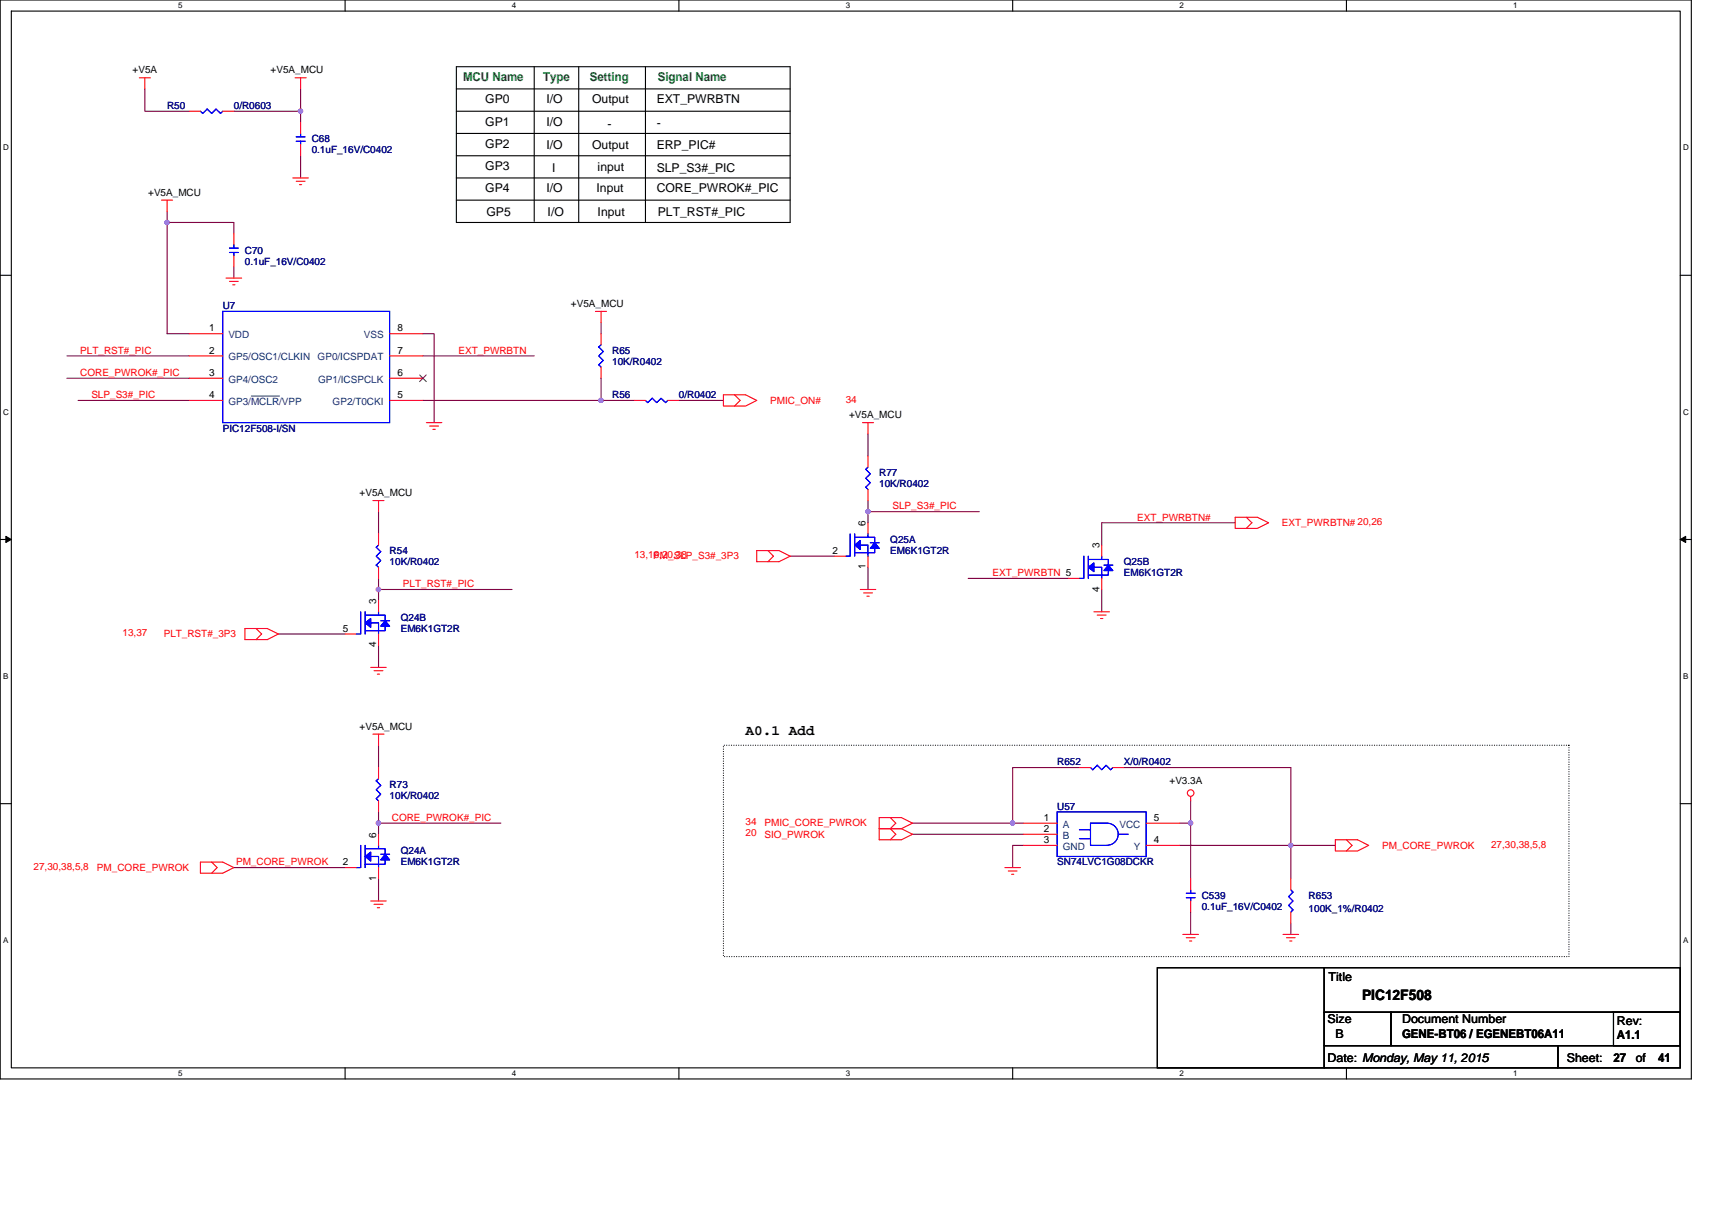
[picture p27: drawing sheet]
<svg xmlns="http://www.w3.org/2000/svg" width="297mm" height="210mm" viewBox="0 0 297 210" stroke-linecap="round" stroke-linejoin="round" font-family="sans-serif">
<defs><g id="words">
<g font-size="2.5">
<text x="129.4" y="127.6">A0.1 Add</text>
<text x="236.3" y="173.5">PIC12F508</text>
</g>
<g font-size="2.1" fill="#008000">
<text x="80.3" y="14.1">MCU Name</text>
<text x="94.2" y="14.1">Type</text>
<text x="102.3" y="14.1">Setting</text>
<text x="114.1" y="14.1">Signal Name</text>
</g>
<g font-size="2.1">
<text x="84.2" y="17.9">GP0</text>
<text x="94.8" y="17.9">I/O</text>
<text x="102.7" y="17.9">Output</text>
<text x="113.9" y="17.9">EXT_PWRBTN</text>
<text x="84.2" y="21.8">GP1</text>
<text x="94.8" y="21.8">I/O</text>
<text x="105.4" y="22.2">-</text>
<text x="113.9" y="22">-</text>
<text x="84.2" y="25.7">GP2</text>
<text x="84.2" y="29.5">GP3</text>
<text x="94.8" y="25.8">I/O</text>
<text x="95.8" y="29.9">I</text>
<text x="102.7" y="25.8">Output</text>
<text x="103.7" y="29.7">input</text>
<text x="113.9" y="25.8">ERP_PIC#</text>
<text x="113.9" y="29.9">SLP_S3#_PIC</text>
<text x="84.2" y="33.4">GP4</text>
<text x="94.8" y="33.4">I/O</text>
<text x="103.5" y="33.4">Input</text>
<text x="113.9" y="33.4">CORE_PWROK#_PIC</text>
<text x="84.4" y="37.4">GP5</text>
<text x="95" y="37.4">I/O</text>
<text x="103.7" y="37.4">Input</text>
<text x="114.1" y="37.4">PLT_RST#_PIC</text>
<text x="230.5" y="170.2">Title</text>
<text x="230.3" y="177.6">Size</text>
<text x="243.3" y="177.6">Document Number</text>
<text x="280.5" y="177.9">Rev:</text>
<text x="230.3" y="184.3">Date: Monday, May 11, 2015</text>
<text x="231.7" y="180.1">B</text>
<text x="243.3" y="180.1">GENE-BT06 / EGENEBT06A11</text>
<text x="271.8" y="184.3">Sheet:</text>
<text x="279.9" y="184.4">27</text>
<text x="280.5" y="180.3">A1.1</text>
<text x="283.8" y="184.3">of</text>
<text x="287.7" y="184.4">41</text>
</g>
<g font-size="1.7">
<text x="23" y="12.7">+V5A</text>
<text x="46.9" y="12.7">+V5A_MCU</text>
<text x="25.7" y="34">+V5A_MCU</text>
<text x="99.1" y="53.3">+V5A_MCU</text>
<text x="36.3" y="57.5">1</text>
<text x="69" y="57.5">8</text>
<text x="36.3" y="61.4">2</text>
<text x="36.3" y="65.2">3</text>
<text x="69" y="61.4">7</text>
<text x="69" y="65.2">6</text>
<text x="36.3" y="69.1">4</text>
<text x="69" y="69.1">5</text>
<text x="147.3" y="72.6">+V5A_MCU</text>
<text x="62.4" y="86.1">+V5A_MCU</text>
<text x="150.2" y="91.3" transform="rotate(-90 150.2 91.3)">6</text>
<text x="190.8" y="95.2" transform="rotate(-90 190.8 95.2)">3</text>
<text x="144.4" y="96.1">2</text>
<text x="150.2" y="98.8" transform="rotate(-90 150.2 98.8)">1</text>
<text x="65.3" y="104.8" transform="rotate(-90 65.3 104.8)">3</text>
<text x="190.8" y="102.7" transform="rotate(-90 190.8 102.7)">4</text>
<text x="59.5" y="109.6">5</text>
<text x="65.3" y="112.3" transform="rotate(-90 65.3 112.3)">4</text>
<text x="62.4" y="126.6">+V5A_MCU</text>
<text x="202.9" y="136.1">+V3.3A</text>
<text x="181.1" y="142.5">1</text>
<text x="200.2" y="142.5">5</text>
<text x="65.3" y="145.4" transform="rotate(-90 65.3 145.4)">6</text>
<text x="181.1" y="144.4">2</text>
<text x="181.1" y="146.3">3</text>
<text x="200.2" y="146.3">4</text>
<text x="59.5" y="150.2">2</text>
<text x="65.3" y="152.9" transform="rotate(-90 65.3 152.9)">1</text>
</g>
<g font-size="1.7" fill="#000080">
<text x="29" y="18.9">R50</text>
<text x="40.6" y="18.9">0/R0603</text>
<text x="54.1" y="24.7">C68</text>
<text x="54.1" y="26.6">0.1uF_16V/C0402</text>
<text x="42.5" y="44">C70</text>
<text x="42.5" y="45.9">0.1uF_16V/C0402</text>
<text x="38.6" y="53.7">U7</text>
<text x="106.2" y="61.4">R65</text>
<text x="106.2" y="63.3">10K/R0402</text>
<text x="106.2" y="69.1">R56</text>
<text x="117.8" y="69.1">0/R0402</text>
<text x="38.6" y="74.9">PIC12F508-I/SN</text>
<text x="152.5" y="82.6">R77</text>
<text x="152.5" y="84.5">10K/R0402</text>
<text x="154.5" y="94.2">Q25A</text>
<text x="67.6" y="96.1">R54</text>
<text x="67.6" y="98.1">10K/R0402</text>
<text x="154.5" y="96.1">EM6K1GT2R</text>
<text x="195" y="98.1">Q25B</text>
<text x="195" y="100">EM6K1GT2R</text>
<text x="69.5" y="107.7">Q24B</text>
<text x="69.5" y="109.6">EM6K1GT2R</text>
<text x="67.6" y="136.7">R73</text>
<text x="183.4" y="132.8">R652</text>
<text x="195" y="132.8">X/0/R0402</text>
<text x="67.6" y="138.6">10K/R0402</text>
<text x="183.4" y="140.5">U57</text>
<text x="69.5" y="148.3">Q24A</text>
<text x="69.5" y="150.2">EM6K1GT2R</text>
<text x="183.4" y="150.2">SN74LVC1G08DCKR</text>
<text x="208.5" y="156">C539</text>
<text x="227.1" y="156">R653</text>
<text x="208.5" y="157.9">0.1uF_16V/C0402</text>
<text x="227.1" y="158.3">100K_1%/R0402</text>
</g>
<g font-size="1.7" fill="#004080">
<text x="39.6" y="58.7">VDD</text>
<text x="63.1" y="58.7">VSS</text>
<text x="39.6" y="62.5">GP5/OSC1/CLKIN</text>
<text x="55.1" y="62.5">GP0/ICSPDAT</text>
<text x="39.6" y="66.4">GP4/OSC2</text>
<text x="39.6" y="70.3">GP3/MCLR/VPP</text>
<text x="55.2" y="66.4">GP1/ICSPCLK</text>
<text x="57.7" y="70.3">GP2/T0CKI</text>
<text x="184.4" y="143.6">A</text>
<text x="194.2" y="143.6">VCC</text>
<text x="184.4" y="145.6">B</text>
<text x="184.4" y="147.5">GND</text>
<text x="196.7" y="147.5">Y</text>
</g>
<g font-size="1.7" fill="#f00">
<text x="13.9" y="61.4">PLT_RST#_PIC</text>
<text x="13.9" y="65.3">CORE_PWROK#_PIC</text>
<text x="79.6" y="61.4">EXT_PWRBTN</text>
<text x="15.9" y="69.1">SLP_S3#_PIC</text>
<text x="133.6" y="70.1">PMIC_ON#</text>
<text x="146.7" y="69.9">34</text>
<text x="154.9" y="88.4">SLP_S3#_PIC</text>
<text x="197.3" y="90.3">EXT_PWRBTN#</text>
<text x="222.4" y="91.3">EXT_PWRBTN# 20,26</text>
<text x="69.9" y="101.9">PLT_RST#_PIC</text>
<text x="110.1" y="96.9">13,16,20,38</text>
<text x="113.3" y="97.1">PM_SLP_S3#_3P3</text>
<text x="172.2" y="100">EXT_PWRBTN 5</text>
<text x="21.3" y="110.4">13,37</text>
<text x="28.4" y="110.6">PLT_RST#_3P3</text>
<text x="68" y="142.5">CORE_PWROK#_PIC</text>
<text x="129.4" y="143.2">34</text>
<text x="132.6" y="143.4">PMIC_CORE_PWROK</text>
<text x="129.4" y="145.2">20</text>
<text x="132.6" y="145.4">SIO_PWROK</text>
<text x="239.8" y="147.3">PM_CORE_PWROK</text>
<text x="258.7" y="147.1">27,30,38,5,8</text>
<text x="5.8" y="151">27,30,38,5,8</text>
<text x="16.8" y="151.2">PM_CORE_PWROK</text>
<text x="41" y="150.2">PM_CORE_PWROK</text>
</g>
<g font-size="1.4">
<text x="30.9" y="1.5">5</text>
<text x="88.8" y="1.5">4</text>
<text x="146.7" y="1.5">3</text>
<text x="204.7" y="1.5">2</text>
<text x="262.6" y="1.5">1</text>
<text x=".5" y="26.1">D</text>
<text x="292" y="26.1">D</text>
<text x=".5" y="71.9">C</text>
<text x="292" y="71.9">C</text>
<text x=".5" y="117.8">B</text>
<text x="292" y="117.8">B</text>
<text x=".5" y="163.6">A</text>
<text x="292" y="163.6">A</text>
<text x="30.9" y="186.8">5</text>
<text x="88.8" y="186.8">4</text>
<text x="146.7" y="186.8">3</text>
<text x="204.7" y="186.8">2</text>
<text x="262.6" y="186.8">1</text>
</g>
</g></defs>
<path d="M0 0h293.5v187.2h-293.5zM2 1.9h289.5v183.4h-289.5z" fill="none" stroke="#000" stroke-width=".19"/>
<g fill="#fff">
<path d="M30.9 .2h.8v1.6h-.8z"/>
<path d="M30.9 185.5h.8v1.6h-.8z"/>
</g>
<path d="M59.9 0v1.9M59.9 185.3v1.9" fill="none" stroke="#000" stroke-width=".19"/>
<g fill="#fff">
<path d="M88.8 .2h.8v1.6h-.8z"/>
<path d="M88.8 185.5h.8v1.6h-.8z"/>
</g>
<path d="M117.8 0v1.9M117.8 185.3v1.9" fill="none" stroke="#000" stroke-width=".19"/>
<g fill="#fff">
<path d="M146.7 .2h.8v1.6h-.8z"/>
<path d="M146.7 185.5h.8v1.6h-.8z"/>
</g>
<path d="M175.7 0v1.9M175.7 185.3v1.9" fill="none" stroke="#000" stroke-width=".19"/>
<g fill="#fff">
<path d="M204.7 .2h.7v1.6h-.7z"/>
<path d="M204.7 185.5h.7v1.6h-.7z"/>
</g>
<path d="M233.6 0v1.9M233.6 185.3v1.9" fill="none" stroke="#000" stroke-width=".19"/>
<g fill="#fff">
<path d="M262.6 .2h.7v1.6h-.7z"/>
<path d="M262.6 185.5h.7v1.6h-.7z"/>
<path d="M.5 24.8h1v1.6h-1z"/>
<path d="M292 24.8h1v1.6h-1z"/>
<path d="M.5 70.7h1v1.5h-1z"/>
<path d="M292 70.7h1v1.5h-1z"/>
</g>
<path d="M0 47.8h2M291.5 47.8h2" fill="none" stroke="#000" stroke-width=".19"/>
<g fill="#fff">
<path d="M.5 116.5h.9v1.6h-.9z"/>
<path d="M292 116.5h.9v1.6h-.9z"/>
</g>
<path d="M0 93.6h2M291.5 93.6h2" fill="none" stroke="#000" stroke-width=".19"/>
<path d="M1 93.1l1 .5-1 .5zM291.5 93.6l1-.5v1z" fill="#000" stroke="#000" stroke-width=".17"/>
<g fill="#fff">
<path d="M.5 162.4h.9v1.5h-.9z"/>
<path d="M292 162.4h.9v1.5h-.9z"/>
</g>
<g fill="none" stroke="#000" stroke-width=".19">
<path d="M79.2 15.4h57.9M79.2 19.3h57.9M79.2 11.6h57.9v27h-57.9zM92.7 11.6v26.8M100.4 11.6v27M112 11.6v27M79.2 27h57.9M79.2 30.9h57.9M79.2 23.2h57.9M79.2 34.7h57.9M0 139.5h2M291.5 139.5h2"/>
<path d="M200.8 167.9h29v17.4h-29zM229.8 175.7h11.5v5.8h-11.5zM229.8 167.9h61.7v7.8h-61.7zM241.3 175.7h50.2v5.8h-50.2zM279.9 175.7h11.6v5.8h-11.6zM229.8 181.5h40.5v3.8h-40.5zM270.3 181.5h21.2v3.8h-21.2z"/>
</g>
<path d="M125.5 129.3h146.7v36.7h-146.7z" fill="none" stroke="#000" stroke-width=".19" stroke-dasharray="0 .4"/>
<g fill="none" stroke="#800040" stroke-width=".19">
<path d="M25.1 15.4v3.9h7.7M40.6 19.3h11.6M52.2 19.3v1.9M52.2 15.4v3.9M29 36.7v1.9M29 38.6h11.6v1.9M29 38.6v19.3h3.8M52.2 27v3.9M40.6 46.3v2M73.4 57.9h1.9v15.4M104.3 56v1.9M11.6 61.8h21.2"/>
<path d="M11.6 65.6h21.2M13.5 69.5h19.3M73.4 61.8h19.3M73.4 69.5h30.9M104.3 69.5h5.8M104.3 65.6v3.9M117.8 69.5h7.7M150.6 75.3v3.8M65.7 88.8v3.8M137.1 96.5h7.7M150.6 88.8h19.3M150.6 98.4v3.9"/>
<path d="M150.6 88.8v1.9M150.6 86.9v1.9M214.3 90.7h-23.1v3.9M48.3 110h11.6M65.7 112v3.8M65.7 102.3h23.1M65.7 102.3v1.9M65.7 100.4v1.9M168 100.4h17.4M191.2 102.3v3.9M65.7 129.3v3.9M187.3 133.2h-11.6v9.7"/>
<path d="M195 133.2h29v13.5M206.6 139v3.9h-1.9M40.6 150.6h19.3M65.7 142.9v1.9M65.7 140.9v2M65.7 152.5v3.9M65.7 142.9h21.2M158.3 142.9h17.4M158.3 144.8h19.3M175.7 142.9h1.9M177.6 146.7h-1.9v3.9M204.7 146.7h19.3"/>
<path d="M206.6 158.3v3.9M206.6 142.9v9.6M224 146.7v5.8M224 146.7h7.7M224 160.2v2"/>
</g>
<g fill="#f0f" stroke="#f0f" stroke-width=".19">
<circle cx="29" cy="38.6" r=".38"/>
<circle cx="52.1" cy="19.3" r=".38"/>
<circle cx="65.7" cy="102.3" r=".38"/>
<circle cx="65.7" cy="142.8" r=".38"/>
<circle cx="150.6" cy="88.8" r=".38"/>
<circle cx="104.3" cy="69.5" r=".38"/>
<circle cx="175.7" cy="142.8" r=".38"/>
<circle cx="223.9" cy="146.7" r=".38"/>
<circle cx="206.6" cy="142.8" r=".38"/>
</g>
<g fill="none" stroke="#f00" stroke-width=".19">
<path d="M24.2 13.5h1.9M25.1 13.5v1.9M32.8 19.3h2M38.6 19.3h2M51.2 13.5h1.9M52.2 13.5v1.9M28 34.7h1.9M29 34.7v2M50.8 30.9h2.7M51.4 31.5h1.5M52 32h.3M52.2 25.1v1.9"/>
<path d="M52.2 21.2v2M32.8 57.9h5.8M39.2 48.3h2.7M39.8 48.8h1.5M40.4 49.4h.4M40.6 44.4v1.9M40.6 40.5v2M67.6 57.9h5.8M103.3 54h1.9M104.3 54v2M104.3 57.9v1.9M32.8 61.8h5.8"/>
<path d="M32.8 65.6h5.8M32.8 69.5h5.8M67.6 61.8h5.8M67.6 65.6h5.8M67.6 69.5h5.8M74 73.3h2.7M74.5 73.9h1.6M75.1 74.5h.4M104.3 63.7v1.9M110.1 69.5h1.9M115.9 69.5h1.9M125.5 68.5h3.9l1.9 1-1.9 1h-3.9z"/>
<path d="M127.4 68.5l1 1-1 1M149.6 73.3h2M150.6 73.3v2M150.6 79.1v2M64.7 86.9h1.9M65.7 86.9v1.9M65.7 98.4v2M65.7 92.6v2M131.3 95.5h3.9l1.9 1-1.9 1h-3.9zM133.2 95.5l1 1-1 1M144.8 96.5h1.9M150.6 84.9v2"/>
<path d="M150.6 90.7v1.9M150.6 96.5v1.9M191.2 94.6v1.9M214.3 89.8h3.9l1.9 .9-1.9 1h-3.9zM216.2 89.8l1 .9-1 1M42.5 109.1h3.9l1.9 .9-1.9 1h-3.9zM44.4 109.1l1 .9-1 1M59.9 110h1.9M64.3 115.8h2.7M64.9 116.4h1.5M65.5 117h.4M65.7 104.2v2"/>
<path d="M65.7 110v2M149.3 102.3h2.7M149.8 102.9h1.6M150.4 103.5h.4M185.4 100.4h1.9M189.8 106.2h2.7M190.4 106.7h1.5M190.9 107.3h.4M191.2 100.4v1.9M64.7 127.4h1.9M65.7 127.4v1.9M65.7 139v1.9"/>
<path d="M65.7 133.2v1.9M187.3 133.2h1.9M193.1 133.2h1.9M206.6 138.2v.8M34.8 149.6h3.8l2 1-2 .9h-3.8zM36.7 149.6l1 1-1 .9M59.9 150.6h1.9M64.3 156.4h2.7M64.9 156.9h1.5M65.5 157.5h.4M65.7 144.8v1.9M65.7 150.6v1.9"/>
<path d="M152.5 143.8h3.9M154.5 141.9l.9 1-.9 .9 .9 1-.9 .9M156.4 143.8l1.9 1-1.9 .9h-3.9v-1.9M156.4 143.8l1.9-.9-1.9-1h-3.9v1.9M174.3 150.6h2.8M174.9 151.2h1.6M175.5 151.7h.4M177.6 142.9h5.8M177.6 144.8h5.8M177.6 146.7h5.8M198.9 142.9h5.8M198.9 146.7h5.8"/>
<path d="M206.6 156.4v1.9M206.6 152.5v1.9M224 152.5v1.9M224 158.3v1.9M231.7 145.7h3.8l2 1-2 1h-3.8zM233.6 145.7l1 1-1 1M205.2 162.2h2.7M205.8 162.7h1.6M206.4 163.3h.4M222.6 162.2h2.7M223.2 162.7h1.5M223.8 163.3h.4"/>
<circle cx="206.6" cy="137.6" r=".57"/>
</g>
<g fill="none" stroke="#00f" stroke-width=".19">
<path d="M38.6 19.3l-.3 .4-.8-.8-.8 .8-.8-.8-.7 .8-.4-.4M51.4 23.7h1.5M51.4 24.5h1.5M52.2 23.2v.5M52.2 24.5v.6M38.6 54h29v19.3h-29zM39.8 43.1h1.5M39.8 43.8h1.5M40.6 42.5v.6M40.6 43.8v.6M104.3 59.8l-.4 .4 .8 .8-.8 .8 .8 .7-.8 .8 .4 .4M115.9 69.5l-.4 .4-.8-.8-.8 .8-.7-.8-.8 .8-.4-.4"/>
<path d="M65.7 94.6l-.4 .4 .8 .7-.8 .8 .8 .8-.8 .8 .4 .3M147.5 92.6v3.9h-.8M148.3 92.6v3.9M148.3 93.2h2.3M149.3 94.6h1.3v1.9M150.6 93.2h1.2v1M150.6 81.1l-.4 .3 .8 .8-.8 .8 .8 .8-.8 .7 .4 .4M150.6 92.6v.6M151 94.2h1.5M151.8 95.2v.7h-3.5M188.1 96.5v3.9h-.8M188.8 96.5v3.9"/>
<path d="M188.8 97.1h2.4M189.8 98.4h1.4v2M191.2 96.5v.6M191.2 97.1h1.1v1M191.5 98.1h1.6M192.3 99v.8h-3.5M62.6 106.2v3.8h-.8M63.3 106.2v3.8M63.3 106.7h2.4M64.3 108.1h1.4v1.9M65.7 106.2v.5M65.7 106.7h1.1v1"/>
<path d="M66.1 107.7h1.5M66.8 108.7v.8h-3.5M65.7 135.1l-.4 .4 .8 .8-.8 .8 .8 .7-.8 .8 .4 .4M189.2 133.2l.4 .4 .8-.8 .8 .8 .7-.8 .8 .8 .4-.4M62.6 146.7v3.9h-.8M63.3 146.7v3.9M63.3 147.3h2.4M64.3 148.6h1.4v2M65.7 146.7v.6M65.7 147.3h1.1v1M66.1 148.3h1.5M66.8 149.2v.8h-3.5"/>
<path d="M183.4 140.9h15.5v7.7h-15.5zM187.3 144h1.9M187.3 145.5h1.9M192.1 142.9a1.92 1.92 0 0 1 1.9 1.9 1.92 1.92 0 0 1-1.9 1.9M192.1 142.9h-2.9v3.8h2.9M194 144.8h1.8M205.8 155h1.6M205.8 155.8h1.6M206.6 154.4v.6M206.6 155.8v.6M224 154.4l.3 .4-.7 .8 .7 .8-.7 .7 .7 .8-.3 .4"/>
</g>
<g fill="#00f" stroke="#00f" stroke-width=".19">
<path d="M63.3 148.6l1-.7v1.5z" fill-rule="evenodd"/>
<path d="M66.8 148.3l.8 .9h-1.5z" fill-rule="evenodd"/>
<path d="M63.3 148.6l1-.7v1.5z" fill-rule="evenodd"/>
<path d="M66.8 148.3l.8 .9h-1.5z" fill-rule="evenodd"/>
<path d="M188.8 98.4l1-.7v1.5z" fill-rule="evenodd"/>
<path d="M192.3 98.1l.8 .9h-1.6z" fill-rule="evenodd"/>
<path d="M188.8 98.4l1-.7v1.5z" fill-rule="evenodd"/>
<path d="M192.3 98.1l.8 .9h-1.6z" fill-rule="evenodd"/>
<path d="M63.3 108.1l1-.8v1.6z" fill-rule="evenodd"/>
<path d="M66.8 107.7l.8 1h-1.5z" fill-rule="evenodd"/>
<path d="M63.3 108.1l1-.8v1.6z" fill-rule="evenodd"/>
<path d="M66.8 107.7l.8 1h-1.5z" fill-rule="evenodd"/>
<path d="M148.3 94.6l1-.8v1.6z" fill-rule="evenodd"/>
<path d="M151.8 94.2l.7 1h-1.5z" fill-rule="evenodd"/>
<path d="M148.3 94.6l1-.8v1.6z" fill-rule="evenodd"/>
<path d="M151.8 94.2l.7 1h-1.5z" fill-rule="evenodd"/>
</g>
<path d="M43.6 68.7h4.9" fill="none" stroke="#004080" stroke-width=".17"/>
<path d="M72.8 65.1l1.2 1.1M74 65.1l-1.2 1.1" fill="none" stroke="#804000" stroke-width=".17"/>
<use href="#words"/>
</svg>
